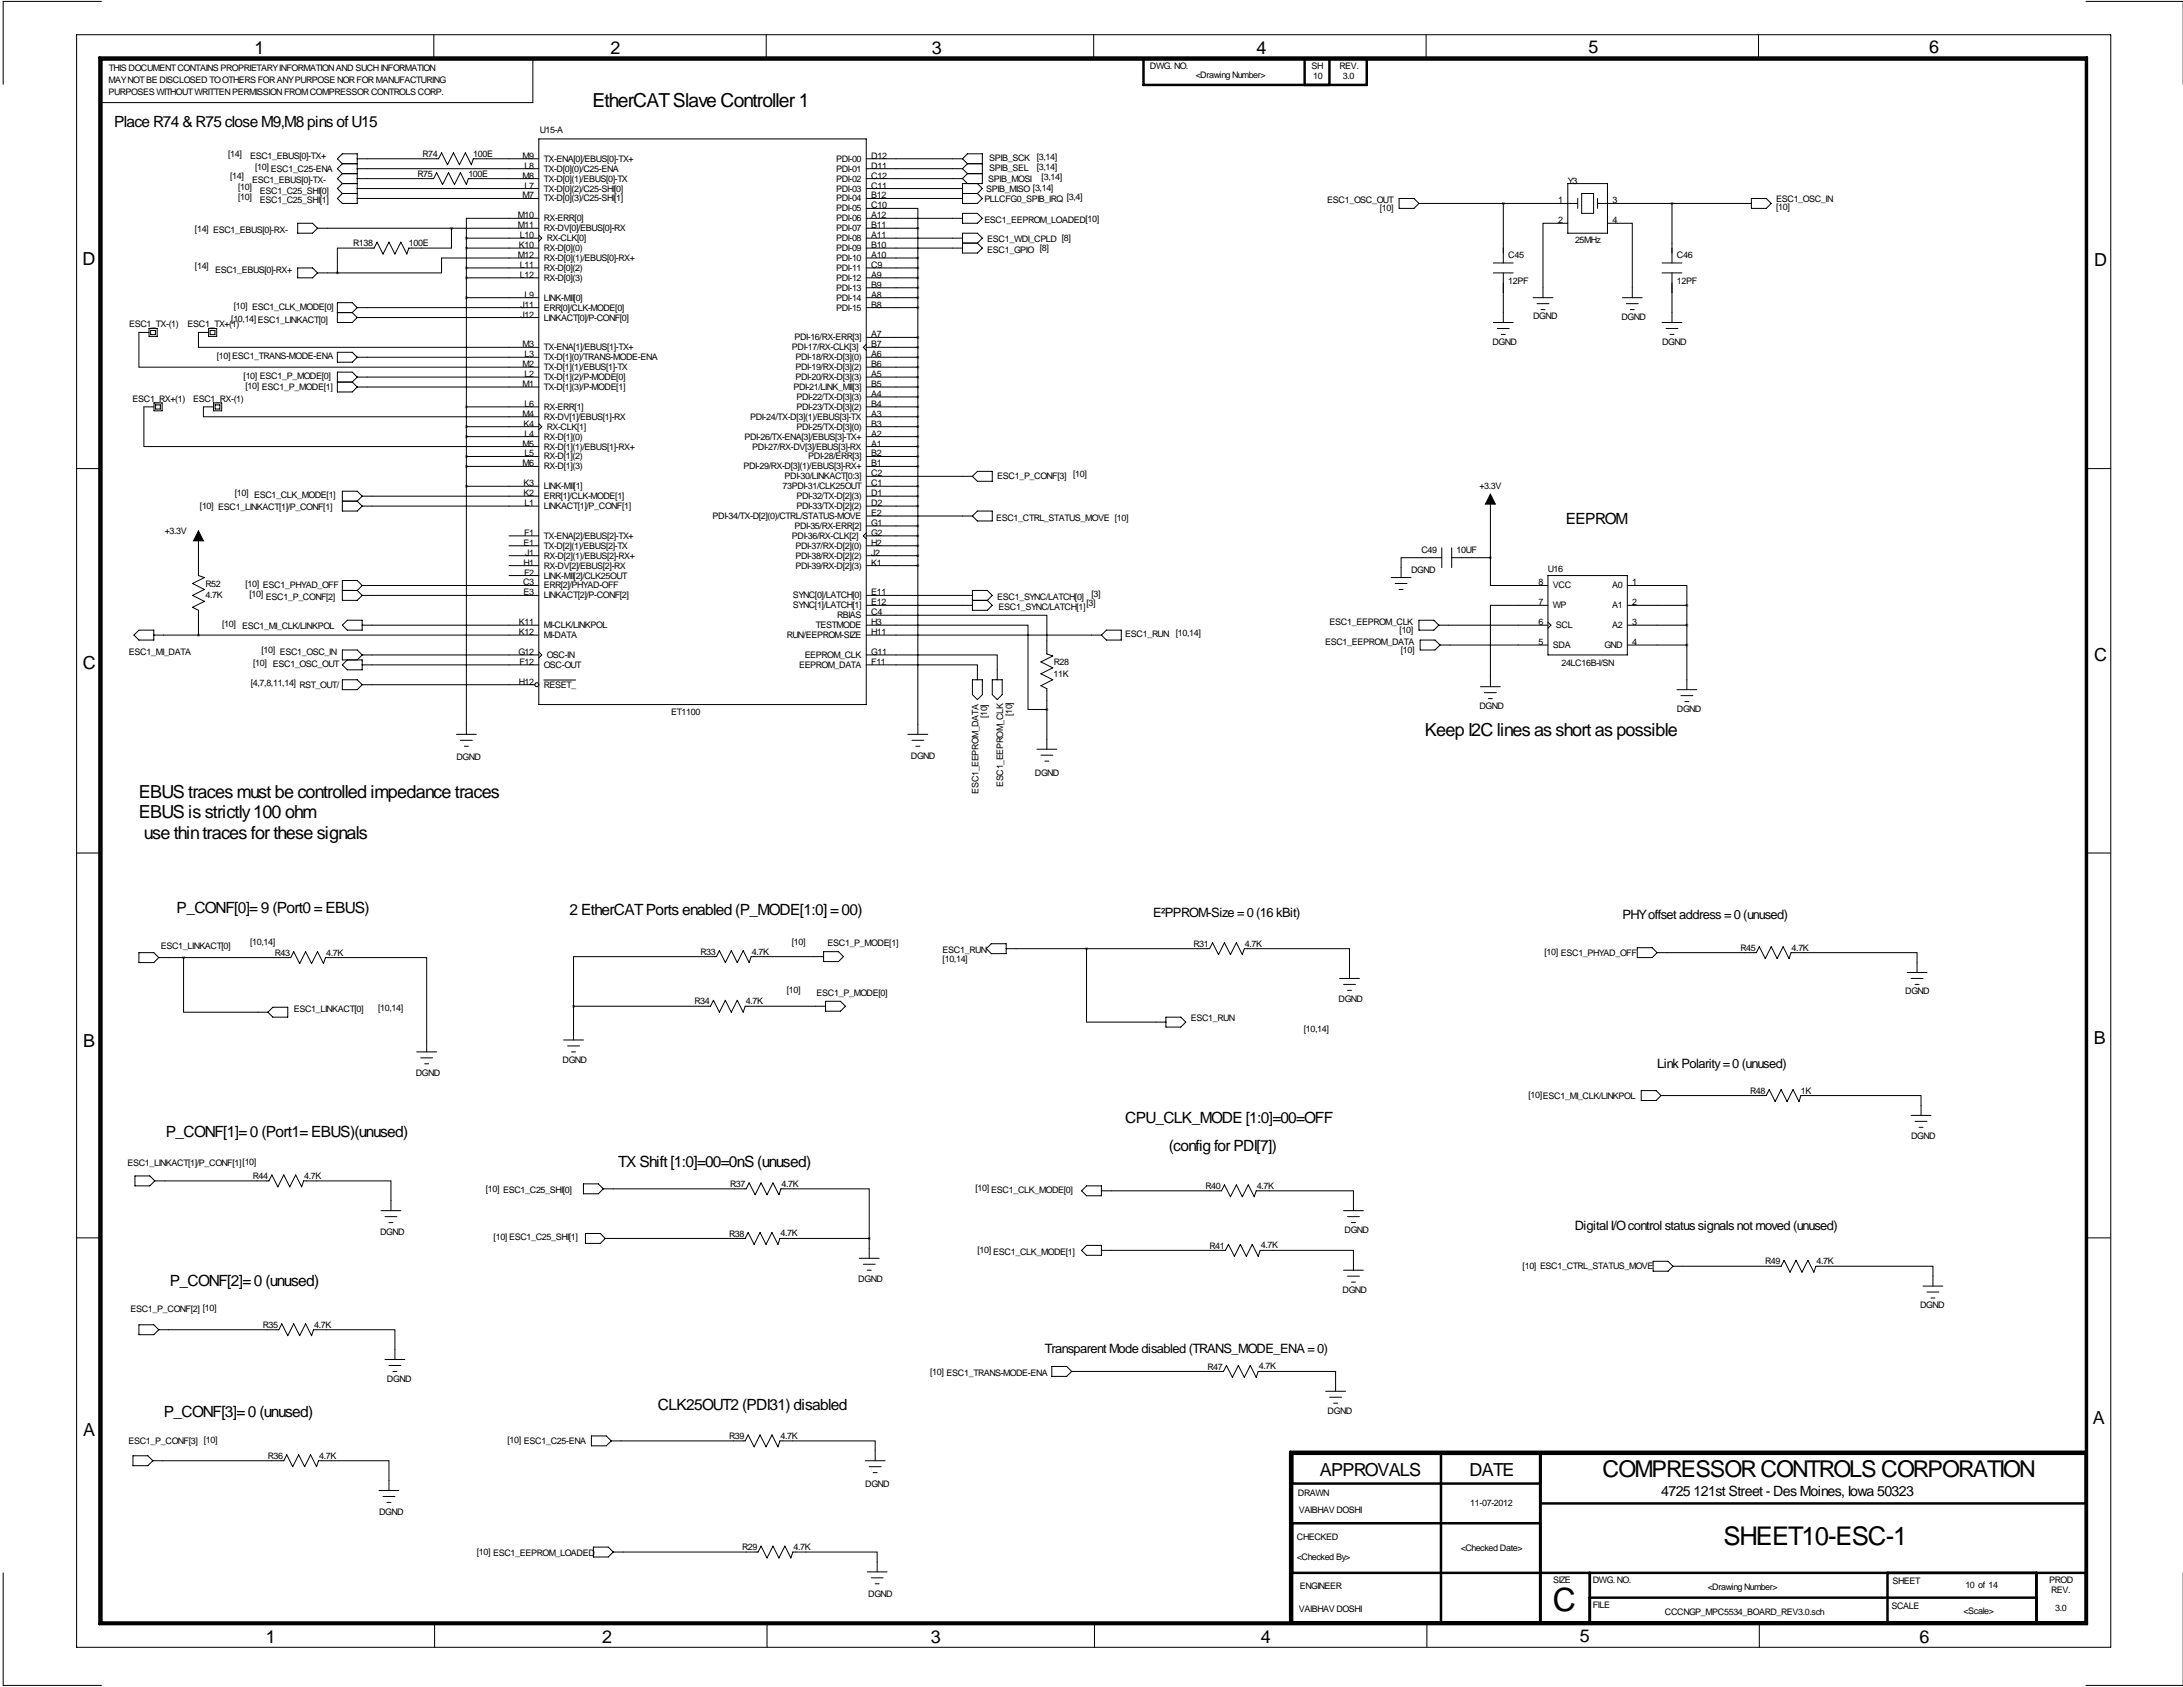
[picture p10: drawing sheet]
<svg xmlns="http://www.w3.org/2000/svg" width="559mm" height="432mm" viewBox="0 0 559 432" stroke-linecap="round" stroke-linejoin="round" font-family="sans-serif">
<defs><g id="words">
<text font-size="8.2" x="397.5" y="412.4">C</text>
<text font-size="6.6" x="441.2" y="395.4">SHEET10-ESC-1</text>
<text font-size="5.9" x="410.2" y="378">COMPRESSOR CONTROLS CORPORATION</text>
<text font-size="4.9" x="151.6" y="27.4">EtherCAT Slave Controller 1</text>
<g font-size="4.6">
<text x="65.1" y="13.7">1</text>
<text x="156.3" y="13.7">2</text>
<text x="238.5" y="13.7">3</text>
<text x="321.6" y="13.7">4</text>
<text x="406.6" y="13.5">5</text>
<text x="493.8" y="13.5">6</text>
<text x="21.1" y="67.9">D</text>
<text x="536.1" y="68.1">D</text>
<text x="21.2" y="171.1">C</text>
<text x="536" y="169.2">C</text>
<text x="364.7" y="188.5">Keep I2C lines as short as possible</text>
<text x="35.6" y="204.2">EBUS traces must be controlled impedance traces</text>
<text x="35.6" y="209.3">EBUS is strictly 100 ohm</text>
<text x="36.8" y="214.6">use thin traces for these signals</text>
<text x="21.3" y="268.1">B</text>
<text x="535.9" y="267.2">B</text>
<text x="535.7" y="364.5">A</text>
<text x="21.3" y="367.5">A</text>
<text x="337.8" y="377.7">APPROVALS</text>
<text x="376.2" y="377.7">DATE</text>
<text x="68" y="420.6">1</text>
<text x="154.1" y="420.6">2</text>
<text x="238.3" y="420.6">3</text>
<text x="322.7" y="420.5">4</text>
<text x="404.4" y="420.4">5</text>
<text x="491.4" y="420.6">6</text>
</g>
<g font-size="4">
<text x="29.2" y="32.5">Place R74 &amp; R75 close M9,M8 pins of U15</text>
<text x="400.8" y="134.1">EEPROM</text>
<text x="45.2" y="233.7">P_CONF[0]= 9 (Port0 = EBUS)</text>
<text x="145.8" y="234.2">2 EtherCAT Ports enabled (P_MODE[1:0] = 00)</text>
<text x="288" y="287.5">CPU_CLK_MODE [1:0]=00=OFF</text>
<text x="42.4" y="291.1">P_CONF[1]= 0 (Port1= EBUS)(unused)</text>
<text x="158.2" y="298.7">TX Shift [1:0]=00=0nS (unused)</text>
<text x="299.2" y="294.6">(config for PDI[7])</text>
<text x="43.4" y="329.2">P_CONF[2]= 0 (unused)</text>
<text x="41.9" y="362.7">P_CONF[3]= 0 (unused)</text>
<text x="168.4" y="360.9">CLK25OUT2 (PDI31) disabled</text>
</g>
<text font-size="3.6" x="425.2" y="383">4725 121st Street - Des Moines, Iowa 50323</text>
<g font-size="3.3">
<text x="295.1" y="234.7">E²PPROM-Size = 0 (16 kBit)</text>
<text x="415.3" y="235.2">PHY offset address = 0 (unused)</text>
<text x="424.2" y="273.3">Link Polarity = 0 (unused)</text>
<text x="403.1" y="314.7">Digital I/O control status signals not moved (unused)</text>
<text x="267.5" y="346.2">Transparent Mode disabled (TRANS_MODE_ENA = 0)</text>
</g>
<g font-size="2.3">
<text x="294.3" y="17.6">DWG. NO.</text>
<text x="335.7" y="17.7">SH</text>
<text x="342.9" y="17.8">REV.</text>
<text x="27.8" y="21.1">MAY NOT BE DISCLOSED TO OTHERS FOR ANY PURPOSE NOR FOR MANUFACTURING</text>
<text x="27.9" y="18.3">THIS DOCUMENT CONTAINS PROPRIETARY INFORMATION AND SUCH INFORMATION</text>
<text x="306.1" y="20.1">&lt;Drawing Number&gt;</text>
<text x="336.1" y="20.3">10</text>
<text x="343.7" y="20.3">3.0</text>
<text x="27.8" y="24.2">PURPOSES WITHOUT WRITTEN PERMISSION FROM COMPRESSOR CONTROLS CORP.</text>
<text x="138.2" y="34">U15-A</text>
<text x="58.4" y="40.1">[14]</text>
<text x="64" y="40.6">ESC1_EBUS[0]-TX+</text>
<text x="108.1" y="40.1">R74</text>
<text x="121.2" y="40.1">100E</text>
<text x="133.8" y="40.6">M9</text>
<text x="139.2" y="41.4">TX-ENA[0]/EBUS[0]-TX+</text>
<text x="214" y="41.4">PDI-00</text>
<text x="223" y="40.6">D12</text>
<text x="253.2" y="41.1">SPIB_SCK</text>
<text x="265.4" y="40.9">[3,14]</text>
<text x="58.9" y="45.7">[14]</text>
<text x="64.5" y="46.7">ESC1_EBUS[0]-TX-</text>
<text x="65.3" y="43.4">[10] ESC1_C25-ENA</text>
<text x="106.9" y="45.2">R75</text>
<text x="119.9" y="45.2">100E</text>
<text x="133.8" y="45.7">M8</text>
<text x="134.3" y="43.2">L8</text>
<text x="139.2" y="43.9">TX-D[0](0)/C25-ENA</text>
<text x="139.2" y="46.5">TX-D[0](1)/EBUS[0]-TX</text>
<text x="214" y="46.5">PDI-02</text>
<text x="214" y="43.9">PDI-01</text>
<text x="223" y="45.7">C12</text>
<text x="223" y="43.2">D11</text>
<text x="253" y="46.5">SPIB_MOSI</text>
<text x="253.2" y="43.7">SPIB_SEL</text>
<text x="265.4" y="43.4">[3,14]</text>
<text x="266.6" y="46">[3,14]</text>
<text x="401.3" y="47">Y3</text>
<text x="61" y="48.5">[10]</text>
<text x="61" y="51.1">[10]</text>
<text x="66.5" y="49.5">ESC1_C25_SHI[0]</text>
<text x="66.5" y="52.1">ESC1_C25_SHI[1]</text>
<text x="133.8" y="50.8">M7</text>
<text x="134.3" y="48.3">L7</text>
<text x="139.2" y="49">TX-D[0](2)/C25-SHI[0]</text>
<text x="139.2" y="51.6">TX-D[0](3)/C25-SHI[1]</text>
<text x="214" y="49">PDI-03</text>
<text x="214" y="51.6">PDI-04</text>
<text x="223" y="48.3">C11</text>
<text x="223" y="50.8">B12</text>
<text x="223" y="53.3">C10</text>
<text x="252" y="51.8">PLLCFG0_SPIB_IRQ</text>
<text x="252.5" y="49">SPIB_MISO [3,14]</text>
<text x="273" y="51.1">[3,4]</text>
<text x="339.7" y="52.1">ESC1_OSC_OUT</text>
<text x="398.9" y="52.1">1</text>
<text x="412.7" y="52.1">3</text>
<text x="454.7" y="51.8">ESC1_OSC_IN</text>
<text x="454.7" y="53.9">[10]</text>
<text x="49.9" y="59.4">[14] ESC1_EBUS[0]-RX-</text>
<text x="132.6" y="55.9">M10</text>
<text x="132.6" y="58.4">M11</text>
<text x="139.2" y="56.6">RX-ERR[0]</text>
<text x="139.2" y="59.2">RX-DV[0]/EBUS[0]-RX</text>
<text x="214" y="54.1">PDI-05</text>
<text x="214" y="56.6">PDI-06</text>
<text x="214" y="59.2">PDI-07</text>
<text x="223" y="55.9">A12</text>
<text x="223" y="58.4">B11</text>
<text x="252" y="57.1">ESC1_EEPROM_LOADED[10]</text>
<text x="353.2" y="54.1">[10]</text>
<text x="398.9" y="57.1">2</text>
<text x="412.7" y="57.1">4</text>
<text x="90.4" y="63">R138</text>
<text x="104.6" y="63">100E</text>
<text x="132.8" y="63.5">K10</text>
<text x="133.1" y="61">L10</text>
<text x="139.2" y="64.3">RX-D[0](0)</text>
<text x="140" y="61.7">RX-CLK[0]</text>
<text x="214" y="61.7">PDI-08</text>
<text x="214" y="64.3">PDI-09</text>
<text x="223" y="61">A11</text>
<text x="223" y="63.5">B10</text>
<text x="252.7" y="62">ESC1_WDI_CPLD [8]</text>
<text x="252.7" y="64.8">ESC1_GPIO [8]</text>
<text x="403.2" y="62.2">25MHz</text>
<text x="49.9" y="68.8">[14]</text>
<text x="55" y="69.8">ESC1_EBUS[0]-RX+</text>
<text x="132.6" y="66">M12</text>
<text x="133.1" y="68.6">L11</text>
<text x="133.1" y="71.1">L12</text>
<text x="139.2" y="66.8">RX-D[0](1)/EBUS[0]-RX+</text>
<text x="139.2" y="69.3">RX-D[0](2)</text>
<text x="139.2" y="71.9">RX-D[0](3)</text>
<text x="214" y="66.8">PDI-10</text>
<text x="214" y="69.3">PDI-11</text>
<text x="214" y="71.9">PDI-12</text>
<text x="223" y="66">A10</text>
<text x="223" y="68.6">C9</text>
<text x="223" y="71.1">A9</text>
<text x="386.1" y="66">C45</text>
<text x="429.3" y="66">C46</text>
<text x="134.3" y="76.2">L9</text>
<text x="139.2" y="77">LINK-MII[0]</text>
<text x="214" y="74.4">PDI-13</text>
<text x="214" y="77">PDI-14</text>
<text x="223" y="73.7">B9</text>
<text x="223" y="76.2">A8</text>
<text x="386.1" y="72.7">12PF</text>
<text x="429.3" y="72.7">12PF</text>
<text x="33" y="83.8">ESC1_TX-(1)</text>
<text x="48" y="83.8">ESC1_TX+(1)</text>
<text x="59.2" y="82.3">[10,14] ESC1_LINKACT[0]</text>
<text x="59.8" y="79">[10] ESC1_CLK_MODE[0]</text>
<text x="133.2" y="78.7">J11</text>
<text x="133.2" y="81.3">J12</text>
<text x="139.2" y="79.5">ERR[0]/CLK-MODE[0]</text>
<text x="139.2" y="82">LINKACT[0]/P-CONF[0]</text>
<text x="214" y="79.5">PDI-15</text>
<text x="223" y="78.7">B8</text>
<text x="392.4" y="81.5">DGND</text>
<text x="415" y="81.8">DGND</text>
<text x="133.8" y="88.9">M3</text>
<text x="139.2" y="89.7">TX-ENA[1]/EBUS[1]-TX+</text>
<text x="202.7" y="89.7">PDI-17/RX-CLK[3]</text>
<text x="203.3" y="87.1">PDI-16/RX-ERR[3]</text>
<text x="223" y="86.4">A7</text>
<text x="223" y="88.9">B7</text>
<text x="382" y="88.4">DGND</text>
<text x="425.4" y="88.4">DGND</text>
<text x="55.5" y="92">[10] ESC1_TRANS-MODE-ENA</text>
<text x="133.8" y="94">M2</text>
<text x="134.3" y="91.4">L3</text>
<text x="139.2" y="92.2">TX-D[1](0)/TRANS-MODE-ENA</text>
<text x="139.2" y="94.7">TX-D[1](1)/EBUS[1]-TX</text>
<text x="203.6" y="92.2">PDI-18/RX-D[3](0)</text>
<text x="203.6" y="94.7">PDI-19/RX-D[3](2)</text>
<text x="223" y="91.4">A6</text>
<text x="223" y="94">B6</text>
<text x="62.4" y="97">[10] ESC1_P_MODE[0]</text>
<text x="62.9" y="99.6">[10] ESC1_P_MODE[1]</text>
<text x="133.8" y="99.1">M1</text>
<text x="134.3" y="96.5">L2</text>
<text x="139.2" y="97.3">TX-D[1](2)/P-MODE[0]</text>
<text x="139.2" y="99.8">TX-D[1](3)/P-MODE[1]</text>
<text x="203.1" y="99.8">PDI-21/LINK_MII[3]</text>
<text x="203.6" y="97.3">PDI-20/RX-D[3](3)</text>
<text x="223" y="96.5">A5</text>
<text x="223" y="99.1">B5</text>
<text x="223" y="101.6">A4</text>
<text x="33.9" y="102.9">ESC1_RX+(1)</text>
<text x="49.4" y="102.9">ESC1_RX-(1)</text>
<text x="133.8" y="106.7">M4</text>
<text x="134.3" y="104.1">L6</text>
<text x="139.2" y="104.9">RX-ERR[1]</text>
<text x="139.2" y="107.4">RX-DV[1]/EBUS[1]-RX</text>
<text x="192" y="107.4">PDI-24/TX-D[3](1)/EBUS[3]-TX</text>
<text x="203.9" y="102.4">PDI-22/TX-D[3](3)</text>
<text x="203.9" y="104.9">PDI-23/TX-D[3](2)</text>
<text x="223" y="104.1">B4</text>
<text x="223" y="106.7">A3</text>
<text x="134" y="109.2">K4</text>
<text x="134.3" y="111.8">L4</text>
<text x="139.2" y="112.5">RX-D[1](0)</text>
<text x="140" y="110">RX-CLK[1]</text>
<text x="190.6" y="112.5">PDI-26/TX-ENA[3]/EBUS[3]-TX+</text>
<text x="203.9" y="110">PDI-25/TX-D[3](0)</text>
<text x="223" y="109.2">B3</text>
<text x="223" y="111.8">A2</text>
<text x="133.8" y="114.3">M5</text>
<text x="133.8" y="119.4">M6</text>
<text x="134.3" y="116.8">L5</text>
<text x="139.2" y="115.1">RX-D[1](1)/EBUS[1]-RX+</text>
<text x="139.2" y="117.6">RX-D[1](2)</text>
<text x="192.5" y="115.1">PDI-27/RX-DV[3]/EBUS[3]-RX</text>
<text x="206.9" y="117.6">PDI-28/ERR[3]</text>
<text x="223" y="114.3">A1</text>
<text x="223" y="116.8">B2</text>
<text x="223" y="119.4">B1</text>
<text x="134" y="124.5">K3</text>
<text x="139.2" y="120.1">RX-D[1](3)</text>
<text x="139.2" y="125.2">LINK-MII[1]</text>
<text x="190.3" y="120.1">PDI-29/RX-D[3](1)/EBUS[3]-RX+</text>
<text x="200.3" y="125.2">73PDI-31/CLK25OUT</text>
<text x="200.8" y="122.7">PDI-30/LINKACT[0:3]</text>
<text x="223" y="121.9">C2</text>
<text x="223" y="124.5">C1</text>
<text x="255.3" y="122.7">ESC1_P_CONF[3]</text>
<text x="274.7" y="122.2">[10]</text>
<text x="378.7" y="125.2">+3.3V</text>
<text x="51.2" y="130.3">[10] ESC1_LINKACT[1]/P_CONF[1]</text>
<text x="60.1" y="127">[10] ESC1_CLK_MODE[1]</text>
<text x="134" y="127">K2</text>
<text x="134.3" y="129.5">L1</text>
<text x="139.2" y="127.8">ERR[1]/CLK-MODE[1]</text>
<text x="139.2" y="130.3">LINKACT[1]/P_CONF[1]</text>
<text x="203.9" y="127.8">PDI-32/TX-D[2](3)</text>
<text x="203.9" y="130.3">PDI-33/TX-D[2](2)</text>
<text x="223" y="127">D1</text>
<text x="223" y="129.5">D2</text>
<text x="42.2" y="136.7">+3.3V</text>
<text x="134.1" y="137.2">F1</text>
<text x="139.2" y="137.9">TX-ENA[2]/EBUS[2]-TX+</text>
<text x="182.4" y="132.8">PDI-34/TX-D[2](0)/CTRL/STATUS-MOVE</text>
<text x="202.7" y="137.9">PDI-36/RX-CLK[2]</text>
<text x="203.3" y="135.4">PDI-35/RX-ERR[2]</text>
<text x="223" y="132.1">E2</text>
<text x="223" y="134.6">G1</text>
<text x="223" y="137.2">G2</text>
<text x="255" y="133.4">ESC1_CTRL_STATUS_MOVE [10]</text>
<text x="134" y="139.7">E1</text>
<text x="134.4" y="142.2">J1</text>
<text x="139.2" y="140.5">TX-D[2](1)/EBUS[2]-TX</text>
<text x="139.2" y="143">RX-D[2](1)/EBUS[2]-RX+</text>
<text x="203.6" y="140.5">PDI-37/RX-D[2](0)</text>
<text x="203.6" y="143">PDI-38/RX-D[2](2)</text>
<text x="223" y="139.7">H2</text>
<text x="223" y="142.2">J2</text>
<text x="363.8" y="141.5">C49</text>
<text x="372.9" y="141.5">10UF</text>
<text x="133.9" y="149.9">C3</text>
<text x="134" y="144.8">H1</text>
<text x="134.1" y="147.3">F2</text>
<text x="139.2" y="145.5">RX-DV[2]/EBUS[2]-RX</text>
<text x="139.2" y="148.1">LINK-MII[2]/CLK25OUT</text>
<text x="203.6" y="145.5">PDI-39/RX-D[2](3)</text>
<text x="223" y="144.8">K1</text>
<text x="361.2" y="146.6">DGND</text>
<text x="393.8" y="149.9">8</text>
<text x="396.2" y="146.3">U16</text>
<text x="417.8" y="149.9">1</text>
<text x="52.6" y="150.4">R52</text>
<text x="52.6" y="153.2">4.7K</text>
<text x="62.9" y="150.1">[10] ESC1_PHYAD_OFF</text>
<text x="63.9" y="152.9">[10]</text>
<text x="68.1" y="153.7">ESC1_P_CONF[2]</text>
<text x="134" y="152.4">E3</text>
<text x="139.2" y="150.6">ERR[2]/PHYAD-OFF</text>
<text x="139.2" y="153.2">LINKACT[2]/P-CONF[2]</text>
<text x="202.9" y="153.2">SYNC[0]/LATCH[0]</text>
<text x="202.9" y="155.7">SYNC[1]/LATCH[1]</text>
<text x="223" y="152.4">E11</text>
<text x="223" y="154.9">E12</text>
<text x="255.3" y="153.7">ESC1_SYNC/LATCH[0]</text>
<text x="278.1" y="155.2">[3]</text>
<text x="279.4" y="152.9">[3]</text>
<text x="393.8" y="154.9">7</text>
<text x="397.5" y="150.6">VCC</text>
<text x="397.5" y="155.7">WP</text>
<text x="412.7" y="150.6">A0</text>
<text x="412.7" y="155.7">A1</text>
<text x="417.8" y="154.9">2</text>
<text x="56.9" y="160.5">[10]</text>
<text x="62" y="161">ESC1_MI_CLK/LINKPOL</text>
<text x="132.8" y="160">K11</text>
<text x="139.2" y="160.8">MI-CLK/LINKPOL</text>
<text x="208.9" y="160.8">TESTMODE</text>
<text x="214.3" y="158.2">RBIAS</text>
<text x="223" y="157.5">C4</text>
<text x="223" y="160">H3</text>
<text x="255.6" y="156.2">ESC1_SYNC/LATCH[1]</text>
<text x="340.3" y="160">ESC1_EEPROM_CLK</text>
<text x="393.8" y="160">6</text>
<text x="398.3" y="160.8">SCL</text>
<text x="412.7" y="160.8">A2</text>
<text x="417.8" y="160">3</text>
<text x="33" y="167.6">ESC1_MI_DATA</text>
<text x="66.9" y="167.1">[10] ESC1_OSC_IN</text>
<text x="132.7" y="167.6">G12</text>
<text x="132.8" y="162.6">K12</text>
<text x="139.2" y="163.3">MI-DATA</text>
<text x="201.4" y="163.3">RUN/EEPROM-SIZE</text>
<text x="223" y="162.6">H11</text>
<text x="223" y="167.6">G11</text>
<text x="288" y="163.1">ESC1_RUN</text>
<text x="301" y="162.8">[10,14]</text>
<text x="339.2" y="165.1">ESC1_EEPROM_DATA</text>
<text x="358.3" y="162.1">[10]</text>
<text x="358.6" y="167.1">[10]</text>
<text x="393.8" y="165.1">5</text>
<text x="397.5" y="165.9">SDA</text>
<text x="410.7" y="165.9">GND</text>
<text x="417.8" y="165.1">4</text>
<text x="64.8" y="170.4">[10]</text>
<text x="69.8" y="170.7">ESC1_OSC_OUT</text>
<text x="133" y="170.2">F12</text>
<text x="139.2" y="170.9">OSC-OUT</text>
<text x="140" y="168.4">OSC-IN</text>
<text x="204.5" y="170.9">EEPROM_DATA</text>
<text x="206" y="168.4">EEPROM_CLK</text>
<text x="223" y="170.2">F11</text>
<text x="269.6" y="173.2">11K</text>
<text x="269.7" y="170.2">R28</text>
<text x="399.7" y="170.4">24LC16B-I/SN</text>
<text x="64.2" y="175.5">[4,7,8,11,14] RST_OUT/</text>
<text x="132.8" y="175.3">H12</text>
<text x="139.2" y="176">RESET_</text>
<text x="171.8" y="183.1">ET1100</text>
<text x="252.7" y="183.8" transform="rotate(-90 252.7 183.8)">[10]</text>
<text x="259.1" y="183.3" transform="rotate(-90 259.1 183.3)">[10]</text>
<text x="378.7" y="181.4">DGND</text>
<text x="429.3" y="182.1">DGND</text>
<text x="116.8" y="194.6">DGND</text>
<text x="233.2" y="194.3">DGND</text>
<text x="250.5" y="203.1" transform="rotate(-90 250.5 203.1)">ESC1_EEPROM_DATA</text>
<text x="256.8" y="201.4" transform="rotate(-90 256.8 201.4)">ESC1_EEPROM_CLK</text>
<text x="264.9" y="198.6">DGND</text>
<text x="41.1" y="242.8">ESC1_LINKACT[0]</text>
<text x="64" y="241.8">[10,14]</text>
<text x="70.3" y="244.7">R43</text>
<text x="83.5" y="244.6">4.7K</text>
<text x="179.3" y="244.4">R33</text>
<text x="192.4" y="244.3">4.7K</text>
<text x="202.7" y="241.8">[10]</text>
<text x="211.8" y="242.1">ESC1_P_MODE[1]</text>
<text x="241.3" y="243.8">ESC1_RUN</text>
<text x="305.6" y="242.4">R31</text>
<text x="318.7" y="242.3">4.7K</text>
<text x="395.4" y="244.4">[10] ESC1_PHYAD_OFF</text>
<text x="445.5" y="243.4">R45</text>
<text x="458.6" y="243.3">4.7K</text>
<text x="241.3" y="246.1">[10,14]</text>
<text x="177.8" y="257.1">R34</text>
<text x="190.9" y="257">4.7K</text>
<text x="201.4" y="254.3">[10]</text>
<text x="209" y="255">ESC1_P_MODE[0]</text>
<text x="342.6" y="256.5">DGND</text>
<text x="487.7" y="254.5">DGND</text>
<text x="75.2" y="259.1">ESC1_LINKACT[0]</text>
<text x="96.8" y="258.8">[10,14]</text>
<text x="304.8" y="261.4">ESC1_RUN</text>
<text x="333.8" y="264.2">[10,14]</text>
<text x="106.4" y="275.3">DGND</text>
<text x="144" y="272">DGND</text>
<text x="391.3" y="280.9">[10]ESC1_MI_CLK/LINKPOL</text>
<text x="448" y="279.9">R48</text>
<text x="461" y="279.9">1K</text>
<text x="489.2" y="291.6">DGND</text>
<text x="32.6" y="298.4">ESC1_LINKACT[1]/P_CONF[1][10]</text>
<text x="64.8" y="301.8">R44</text>
<text x="77.9" y="301.8">4.7K</text>
<text x="124.3" y="305.1">[10] ESC1_C25_SHI[0]</text>
<text x="186.9" y="303.8">R37</text>
<text x="200.1" y="303.8">4.7K</text>
<text x="249.7" y="304.8">[10] ESC1_CLK_MODE[0]</text>
<text x="308.6" y="304.3">R40</text>
<text x="321.7" y="304.3">4.7K</text>
<text x="97.3" y="316.2">DGND</text>
<text x="126.4" y="317.5">[10] ESC1_C25_SHI[1]</text>
<text x="186.7" y="316.5">R38</text>
<text x="199.8" y="316.5">4.7K</text>
<text x="344.2" y="315.7">DGND</text>
<text x="250.2" y="320.8">[10] ESC1_CLK_MODE[1]</text>
<text x="309.6" y="319.6">R41</text>
<text x="322.7" y="319.5">4.7K</text>
<text x="451.9" y="323.6">R49</text>
<text x="465" y="323.6">4.7K</text>
<text x="219.7" y="328.2">DGND</text>
<text x="389.8" y="324.9">[10] ESC1_CTRL_STATUS_MOVE</text>
<text x="33.4" y="335.8">ESC1_P_CONF[2] [10]</text>
<text x="343.7" y="331">DGND</text>
<text x="491.5" y="334.8">DGND</text>
<text x="67.3" y="339.9">R35</text>
<text x="80.4" y="339.9">4.7K</text>
<text x="99.1" y="353.8">DGND</text>
<text x="238.1" y="352.1">[10] ESC1_TRANS-MODE-ENA</text>
<text x="309.1" y="350.6">R47</text>
<text x="322.2" y="350.5">4.7K</text>
<text x="339.9" y="361.9">DGND</text>
<text x="32.9" y="369.6">ESC1_P_CONF[3]</text>
<text x="52.2" y="369.3">[10]</text>
<text x="129.9" y="369.3">[10] ESC1_C25-ENA</text>
<text x="186.7" y="368.4">R39</text>
<text x="199.8" y="368.3">4.7K</text>
<text x="68.6" y="373.4">R36</text>
<text x="81.7" y="373.4">4.7K</text>
<text x="221.5" y="380.5">DGND</text>
<text x="332.2" y="383">DRAWN</text>
<text x="97" y="387.9">DGND</text>
<text x="332.5" y="387.3">VAIBHAV DOSHI</text>
<text x="376.4" y="385.6">11-07-2012</text>
<text x="332" y="394.2">CHECKED</text>
<text x="122" y="398">[10] ESC1_EEPROM_LOADED</text>
<text x="190" y="396.8">R29</text>
<text x="203.1" y="396.7">4.7K</text>
<text x="332" y="399.3">&lt;Checked By&gt;</text>
<text x="373.9" y="397">&lt;Checked Date&gt;</text>
<text x="332.7" y="406.7">ENGINEER</text>
<text x="397.6" y="405.1">SIZE</text>
<text x="407.7" y="405.1">DWG. NO.</text>
<text x="437.1" y="406.9">&lt;Drawing Number&gt;</text>
<text x="484.4" y="405.4">SHEET</text>
<text x="503.1" y="406.4">10 of 14</text>
<text x="524.6" y="405.1">PROD</text>
<text x="525.1" y="407.7">REV.</text>
<text x="222.2" y="408.7">DGND</text>
<text x="332.5" y="412.5">VAIBHAV DOSHI</text>
<text x="407.7" y="411.5">FILE</text>
<text x="426.2" y="413.3">CCCNGP_MPC5534_BOARD_REV3.0.sch</text>
<text x="484.2" y="411.7">SCALE</text>
<text x="502.7" y="413">&lt;Scale&gt;</text>
<text x="526.1" y="412.2">3.0</text>
</g>
</g></defs>
<g fill="none" stroke="#000" stroke-width=".26">
<path d="M19.6 8.9h520.7v412.7h-520.7zM26 .4h-25.2v21.2M111 8.9v6.3M143.6 15.2h-7.2v11.1h-110.8M196.1 8.9v6.3M280 8.9v6.3M365 8.9v6.3M450.1 8.9v6.3M534 .4h24.8M137.9 35.6h83.8v144.7h-83.8zM76.2 57.1h3.8l1.3 1.3-1.3 1.3h-3.8zM81.3 58.4h56.6"/>
<path d="M87.6 49.5h3.8M87.6 47h3.8M87.6 41.9l-1.2-1.3 1.2-1.2h3.8v12.7h-3.8l-1.2-1.3 1.2-1.3M87.6 44.4h3.8M87.6 41.9l-1.2 1.3 1.2 1.2M87.6 41.9h3.8M87.6 47l-1.2 1.3 1.2 1.2M87.6 44.4l-1.2 1.3 1.2 1.3M91.4 40.6h20.9l.7-1.5 1.6 3.1 1.5-3.1 1.5 3.1 1.5-3.1 1.5 3.1 .6-1.6h16.7M91.4 43.2h46.5M91.4 45.7h19.6l.8-1.5 1.5 3 1.5-3 1.5 3 1.6-3 1.5 3 .5-1.5h18M91.4 48.3h46.5"/>
<path d="M91.4 50.8h46.5M115.6 58.4v5.1h-11l-.5 1.5-1.5-3-1.5 3-1.5-3-1.6 3-1.5-3-.7 1.5h-9.4v6.3M137.9 55.9h-18.5v5.1M221.7 53.3h13.2v5.1M221.7 40.6h24.7M221.7 43.2h24.7M221.7 45.7h24.7M221.7 48.3h24.7M221.7 50.8h24.7M221.7 55.9h24.7M221.7 58.4h13.2M234.9 58.4v129.6"/>
<path d="M246.4 54.6h3.8l1.3 1.3-1.3 1.2h-3.8zM246.4 49.5h3.8M246.4 59.7h3.8l1.3 1.3-1.3 1.2 1.3 1.3-1.3 1.3h-3.8zM246.4 40.6l1.2-1.2h3.9v7.6h-5.1v5.1h3.8l1.3-1.3-1.3-1.3M246.4 40.6l1.2 1.3M246.4 43.2l1.2 1.2M246.4 45.7l1.2 1.3M247.6 44.4h3.9M247.6 41.9h3.9M247.6 41.9l-1.2 1.3M247.6 44.4l-1.2 1.3M250.2 47l1.3 1.3-1.3 1.2"/>
<path d="M358.1 50.8h3.8l1.3 1.3-1.3 1.2h-3.8zM363.2 52.1h40.7M384.8 52.1v15.2M401.3 57.1h-6.3v19.1M401.3 47h10.2v12.7h-10.2zM403.9 50.8v2.5M404.9 49.5h3v5.1h-3zM408.9 50.8v2.5M408.9 52.1h39.4M411.5 57.1h6.3v19.1M428 52.1v15.2M448.3 50.8h3.8l1.3 1.3-1.3 1.2h-3.8z"/>
<path d="M76.2 68.6h3.8l1.3 1.2-1.3 1.3h-3.8zM81.3 69.8h5.1M91.4 78.7h46.5M91.4 78.7l-1.2-1.2h-3.8v5.1h3.8l1.2-1.3M91.4 78.7l-1.2 1.3M119.4 61h18.5M119.4 63.5h18.5M119.4 68.6h18.5M119.4 71.1h18.5M119.4 76.2h18.5M119.4 61v127M137.9 66h-24.9v3.8h-26.6"/>
<path d="M137.9 60.2l.8 .8-.8 .7M221.7 61h24.7M221.7 63.5h24.7M221.7 66h13.2M221.7 68.6h13.2M221.7 71.1h13.2M221.7 76.2h13.2M221.7 78.7h13.2M221.7 73.7h13.2M246.4 62.2h3.8M382.3 67.3h5M382.3 69.8h5"/>
<path d="M384.8 69.8v12.8M392.4 76.2h5.1M393.4 77.7h3.1M394.5 79.2h1M415.3 76.2h5.1M416.3 77.7h3.1M417.3 79.2h1M425.4 67.3h5.1M425.4 69.8h5.1M428 69.8v12.8M38.1 85.1h-2.5v8.9h102.3M38.2 84v2.1h2v-2h-2"/>
<path d="M38.6 84.5v1.1h1.2v-1h-1.2M53.3 85.1h-2.5v3.8h87.1M53.4 84v2.1h2.1v-2h-2.1M53.8 84.5v1.1h1.2v-1h-1.2M86.4 80h3.8M86.4 90.2h3.8l1.2 1.2-1.2 1.3h-3.8zM86.4 97.8h3.8M90.2 80l1.2 1.3M90.2 97.8l1.2 1.3M91.4 81.3h46.5M91.4 91.4h46.5M91.4 96.5h46.5"/>
<path d="M91.4 99.1h46.5M91.4 96.5l-1.2-1.3h-3.8v5.1h3.8l1.2-1.2M91.4 96.5l-1.2 1.3M221.7 88.9h13.2M221.7 91.4h13.2M221.7 94h13.2M221.7 96.5h13.2M221.7 99.1h13.2M221.7 86.4h13.2M221.7 88.1l-.7 .8 .7 .8M382.3 82.6h5M383.3 84.1h3"/>
<path d="M384.3 85.6h1M425.4 82.6h5.1M426.5 84.1h3M427.5 85.6h1M19.7 119.9h6.4M39.4 104.1h-2.6v10.2h101.1M39.4 103.1h2.1v2.1h-2.1zM39.8 103.6h1.2v1.1h-1.2zM54.6 104.1h-2.5v2.6h85.8M54.7 103.1h2v2.1h-2zM55.1 103.6h1.2v1.1h-1.2zM119.4 104.1h18.5"/>
<path d="M119.4 109.2h18.5M119.4 111.8h18.5M119.4 116.8h18.5M119.4 119.4h18.5M137.9 108.5l.8 .7-.8 .8M221.7 104.1h13.2M221.7 106.7h13.2M221.7 109.2h13.2M221.7 111.8h13.2M221.7 114.3h13.2M221.7 116.8h13.2M221.7 119.4h13.2"/>
<path d="M221.7 101.6h13.2M533.9 119.9h6.4M50.8 135.9v11.4l1.5 .5-3 1.6 3 1.5-3 1.5 3 1.5-3 1.5 1.5 .8v6.4M87.6 128.3h3.8M91.4 128.3l1.3 1.2M92.7 127h45.2M92.7 129.5h45.2M92.7 127l-1.3-1.3h-3.8v5.1h3.8l1.3-1.3M92.7 127l-1.3 1.3M119.4 124.5h18.5M130.3 137.2h7.6M130.3 139.7h7.6"/>
<path d="M221.7 124.5h13.2M221.7 127h13.2M221.7 129.5h13.2M221.7 137.2h13.2M221.7 139.7h13.2M221.7 121.9h27.2M221.7 132.1h27.2M221.7 134.6h13.2M221.7 136.4l-.7 .8 .7 .7M248.9 121.9l1.3-1.3h3.8v2.6h-3.8zM248.9 132.1l1.3-1.3h3.8v2.5h-3.8zM381.5 126.5v16.2"/>
<path d="M87.6 151.1h3.8M91.4 151.1l1.3 1.3M92.7 149.9h45.2M92.7 152.4h45.2M92.7 149.9l-1.3-1.3h-3.8v5.1h3.8l1.3-1.3M92.7 149.9l-1.3 1.2M130.3 142.2h7.6M130.3 144.8h7.6M130.3 147.3h7.6M221.7 157.5h46.3v9.9l1.5 .5-3.1 1.5 3.1 1.5-3.1 1.6 3.1 1.5-3.1 1.5 1.6 .8v15.5M221.7 142.2h13.2M221.7 144.8h13.2"/>
<path d="M221.7 152.4h27.2M221.7 154.9h27.2M248.9 151.1h3.8l1.3 1.3-1.3 1.3 1.3 1.2-1.3 1.3h-3.8zM248.9 153.7h3.8M356.1 147.8h5.1M357.1 149.4h3.1M358.1 150.9h1.1M363.2 158.8h3.8l1.3 1.2-1.3 1.3h-3.8zM369.1 142.7h-10.5v5.1M369.1 140.2v5.1M371.6 142.7h9.9M371.6 140.2v5.1"/>
<path d="M381.5 142.7v7.2h14.7M396.2 154.9h-14.7v20.9M396.2 147.3h20.4v20.3h-20.4zM396.2 159.3l.8 .7-.8 .8M416.6 149.9h15.2v5M416.6 154.9h15.2M431.8 154.9v21.6M34.3 162.6l1.3-1.3h3.8v2.5h-3.8zM39.4 162.6h98.5M87.6 174h3.8l1.3 1.3-1.3 1.2h-3.8zM87.6 160l1.3-1.2h3.8v2.5h-3.8zM92.7 160h45.2"/>
<path d="M92.7 167.6h45.2M92.7 170.2h45.2M92.7 175.3h44.2M92.7 167.6l-1.3 1.3M92.7 167.6l-1.3-1.2h-3.8v2.5h5.1v2.5h-3.8l-1.3-1.2 1.3-1.3M137.9 166.9l.8 .7-.8 .8M139.2 174.1h8.2M221.7 167.6h33.6v6.4M221.7 170.2h28.5v3.8M221.7 160h41.4v21.6h4.9M221.7 162.6h60.2M248.9 174h2.6v3.8l-1.3 1.3-1.3-1.3z"/>
<path d="M254 174h2.5v3.8l-1.2 1.3-1.3-1.3zM283.2 161.3h3.8v2.5h-3.8l-1.3-1.2zM363.5 163.8h3.8l1.3 1.3-1.3 1.3h-3.8zM368.3 160h27.9M368.6 165.1h27.6M379 175.8h5M380 177.3h3M381 178.8h1M416.6 160h15.2M416.6 165.1h15.2M429.3 176.5h5M430.3 178.1h3"/>
<path d="M431.3 179.6h1M116.8 188h5.1M117.9 189.5h3M118.9 191h1M232.4 188h5.1M233.4 189.5h3.1M234.4 191h1.1M265.4 191.8h5.1M266.4 193.3h3.1M267.5 194.8h1M19.6 218.3h6.4M533.8 218.3h6.4"/>
<path d="M35.6 243.8h3.8l1.2 1.3-1.2 1.3h-3.8zM40.6 245.1h33.8l.8-1.5 1.5 3 1.5-3 1.6 3 1.5-3 1.5 3 .5-1.5h25.9v24.1M47 245.1v14h21.6M69.8 257.8h3.9v2.5h-3.9l-1.2-1.2zM146.8 257.6h35.1l.7-1.6 1.5 3.1 1.6-3.1 1.5 3.1 1.5-3.1 1.5 3.1 .6-1.5h20.5M146.8 257.6v8.6M210.8 244.9h-18.5l-.5 1.5-1.6-3.1-1.5 3.1-1.5-3.1-1.5 3.1-1.6-3.1-.7 1.6h-36.6v12.7M210.8 243.6h3.8l1.3 1.3-1.3 1.2h-3.8zM211.3 256.3h3.8l1.3 1.3-1.3 1.2h-3.8zM252.5 242.8l1.2-1.2h3.9v2.5h-3.9zM257.6 242.8h52l.8-1.5 1.5 3 1.5-3 1.6 3 1.5-3 1.5 3 .5-1.5h26.9v7.6M278.1 242.8v18.8h20.3"/>
<path d="M342.9 250.4h5.1M343.9 252h3.1M344.9 253.5h1M419.1 242.6h3.8l1.3 1.2-1.3 1.3h-3.8zM424.2 243.8h25.4l.7-1.5 1.6 3.1 1.5-3.1 1.5 3.1 1.5-3.1 1.6 3.1 .5-1.6h32.2v5.1M488.2 248.9h5.1M489.2 250.4h3.1M490.2 252h1M106.7 269.2h5.1M107.7 270.8h3M108.7 272.3h1M144.3 266.2h5.1"/>
<path d="M145.3 267.7h3M146.3 269.2h1M298.4 260.3h3.9l1.2 1.3-1.2 1.3h-3.9zM420.1 279.1h3.8l1.3 1.3-1.3 1.3h-3.8zM425.2 280.4h26.9l.8-1.5 1.5 3 1.5-3 1.6 3 1.5-3 1.5 3 .5-1.5h30.7v5.1M489.2 285.5h5.1M490.2 287h3.1M491.2 288.5h1.1M19.6 316.8h6.4M34.5 301h3.9l1.2 1.3-1.2 1.2h-3.9zM39.6 302.3h29.2l.8-1.6 1.5 3.1 1.5-3.1 1.6 3.1 1.5-3.1 1.5 3.1 .5-1.5h22.4v7.6M97.5 309.9h5.1"/>
<path d="M98.6 311.4h3M99.6 312.9h1M149.4 303h3.8l1.2 1.3-1.2 1.3h-3.8zM149.9 315.7h3.8l1.2 1.3-1.2 1.3h-3.8zM154.4 304.3h36.6l.8-1.5 1.5 3 1.5-3 1.5 3 1.6-3 1.5 3 .5-1.5h22.6v12.7M154.9 317h35.9l.7-1.5 1.5 3 1.6-3 1.5 3 1.5-3 1.5 3 .5-1.5h22.9M222.5 317v5.1M276.9 304.8l1.2-1.3h3.8v2.6h-3.8zM281.9 304.8h30.8l.7-1.5 1.6 3 1.5-3 1.5 3 1.5-3 1.6 3 .5-1.5h24.9v5.1M343.9 309.9h5.1M344.9 311.4h3.1M345.9 312.9h1.1"/>
<path d="M533.8 316.8h6.4M35.6 339.1h3.8l1.2 1.3-1.2 1.2h-3.8zM220 322.1h5M221 323.6h3M222 325.1h1M276.9 320l1.2-1.2h3.8v2.5h-3.8zM281.9 320h31.8l.8-1.5 1.5 3.1 1.5-3.1 1.5 3.1 1.5-3.1 1.6 3.1 .5-1.6h23.9v5.1M343.9 325.1h5.1M344.9 326.6h3.1M345.9 328.2h1.1M423.2 322.8h3.8l1.2 1.3-1.2 1.3h-3.8zM428.2 324.1h27.7l.8-1.5 1.5 3 1.5-3 1.6 3 1.5-3 1.5 3 .5-1.5h30v5.1"/>
<path d="M492.3 329.2h5M493.3 330.7h3M494.3 332.2h1M40.6 340.4h30.8l.7-1.6 1.6 3.1 1.5-3.1 1.5 3.1 1.5-3.1 1.6 3.1 .5-1.5h20.8v7.6M98.6 348h5M99.6 349.5h3M100.6 351h1M269.2 349.8h3.8l1.3 1.2-1.3 1.3h-3.8zM274.3 351h38.9l.7-1.5 1.6 3.1 1.5-3.1 1.5 3.1 1.5-3.1 1.6 3.1 .5-1.6h19.8v5.1M339.3 356.1h5.1M340.4 357.6h3M341.4 359.2h1"/>
<path d="M34 372.6h3.8l1.3 1.3-1.3 1.3h-3.8zM39.1 373.9h33.5l.8-1.5 1.5 3 1.6-3 1.5 3 1.5-3 1.5 3 .5-1.5h18.1v7.6M151.4 367.5h3.8l1.3 1.3-1.3 1.3h-3.8zM156.5 368.8h34.3l.7-1.5 1.5 3 1.6-3 1.5 3 1.5-3 1.5 3 .5-1.5h24.4v5.1M221.5 373.9h5.1M222.5 375.4h3.1M223.5 376.9h1M97 381.5h5.1M98 383h3.1M99.1 384.6h1M151.9 396h3.8l1.3 1.3-1.3 1.2h-3.8zM157 397.3h37.1l.7-1.6 1.5 3.1 1.6-3.1 1.5 3.1 1.5-3.1 1.5 3.1 .5-1.5h21.6v5"/>
<path d="M.8 402.6v28.8h25.2M111.3 415.3v6.3M196.3 415.3v6.3M222 402.3h5.1M223 403.9h3.1M224 405.4h1M280.2 415.3v6.3M365.3 415.3v6.3M450.3 415.3v6.3M534 431.4h24.8"/>
<circle cx="137.4" cy="175.3" r=".51"/>
</g>
<g fill="none" stroke="#000" stroke-width=".63">
<path d="M25.5 14.7h508.7v401h-508.7zM26 15.2h508v400.1h-508zM292.7 15h57.2v6.7h-57.2zM334 21.7v-6.7h6.3v6.7M330.8 379.7h63.5M368.9 372.1v43.2M394.3 372.1v43.2M534 372.1h-203.2v43.2M534 371.6h-203.7v43.7M330.8 389.9h63.5M394.3 384.8h139.7M330.8 402.6h203.2"/>
<path d="M407 402.6v12.7M407 408.9h114.3M483.2 402.6v12.7M521.3 402.6v12.7"/>
</g>
<path d="M50.8 135.9l1.3 2.5h-2.6zM381.5 126.5l1.3 2.5h-2.6z" fill="#000" stroke="#000" stroke-width=".26"/>
<path d="M267.9 181.6a.05 .05 0 0 0 .1 0 .05 .05 0 0 0-.1 0zM234.9 66a.05 .05 0 0 0 .1 0 .05 .05 0 0 0-.1 0zM234.9 68.6a.05 .05 0 0 0 .1 0 .05 .05 0 0 0-.1 0zM234.9 71.1a.05 .05 0 0 0 .1 0 .05 .05 0 0 0-.1 0zM234.9 73.7a.05 .05 0 0 0 .1 0 .05 .05 0 0 0-.1 0zM234.9 76.2a.05 .05 0 0 0 .1 0 .05 .05 0 0 0-.1 0zM234.9 78.7a.05 .05 0 0 0 .1 0 .05 .05 0 0 0-.1 0zM234.9 86.4a.05 .05 0 0 0 .1 0 .05 .05 0 0 0-.1 0zM234.9 88.9a.05 .05 0 0 0 .1 0 .05 .05 0 0 0-.1 0zM234.9 91.4a.05 .05 0 0 0 .1 0 .05 .05 0 0 0-.1 0zM234.9 94a.05 .05 0 0 0 .1 0 .05 .05 0 0 0-.1 0zM234.9 96.5a.05 .05 0 0 0 .1 0 .05 .05 0 0 0-.1 0zM234.9 99.1a.05 .05 0 0 0 .1 0 .05 .05 0 0 0-.1 0zM234.9 101.6a.05 .05 0 0 0 .1 0 .05 .05 0 0 0-.1 0zM234.9 104.1a.05 .05 0 0 0 .1 0 .05 .05 0 0 0-.1 0zM234.9 106.7a.05 .05 0 0 0 .1 0 .05 .05 0 0 0-.1 0zM234.9 109.2a.05 .05 0 0 0 .1 0 .05 .05 0 0 0-.1 0zM234.9 111.8a.05 .05 0 0 0 .1 0 .05 .05 0 0 0-.1 0zM234.9 114.3a.05 .05 0 0 0 .1 0 .05 .05 0 0 0-.1 0zM234.9 116.8a.05 .05 0 0 0 .1 0 .05 .05 0 0 0-.1 0zM234.9 119.4a.05 .05 0 0 0 .1 0 .05 .05 0 0 0-.1 0zM234.9 124.5a.05 .05 0 0 0 .1 0 .05 .05 0 0 0-.1 0zM234.9 127a.05 .05 0 0 0 .1 0 .05 .05 0 0 0-.1 0zM234.9 129.5a.05 .05 0 0 0 .1 0 .05 .05 0 0 0-.1 0zM234.9 134.6a.05 .05 0 0 0 .1 0 .05 .05 0 0 0-.1 0zM234.9 137.2a.05 .05 0 0 0 .1 0 .05 .05 0 0 0-.1 0zM234.9 139.7a.05 .05 0 0 0 .1 0 .05 .05 0 0 0-.1 0zM234.9 142.2a.05 .05 0 0 0 .1 0 .05 .05 0 0 0-.1 0zM234.9 144.8a.05 .05 0 0 0 .1 0 .05 .05 0 0 0-.1 0zM278.1 242.8a.05 .05 0 0 0 .1 0 .05 .05 0 0 0-.1 0zM115.5 58.4a.05 .05 0 0 0 .1 0 .05 .05 0 0 0-.1 0zM86.3 69.9a.05 .05 0 0 0 .1 0 .05 .05 0 0 0-.1 0zM234.9 58.4a.05 .05 0 0 0 .1 0 .05 .05 0 0 0-.1 0z" fill="#000" stroke="#000" stroke-width=".63"/>
<use href="#words"/>
</svg>
